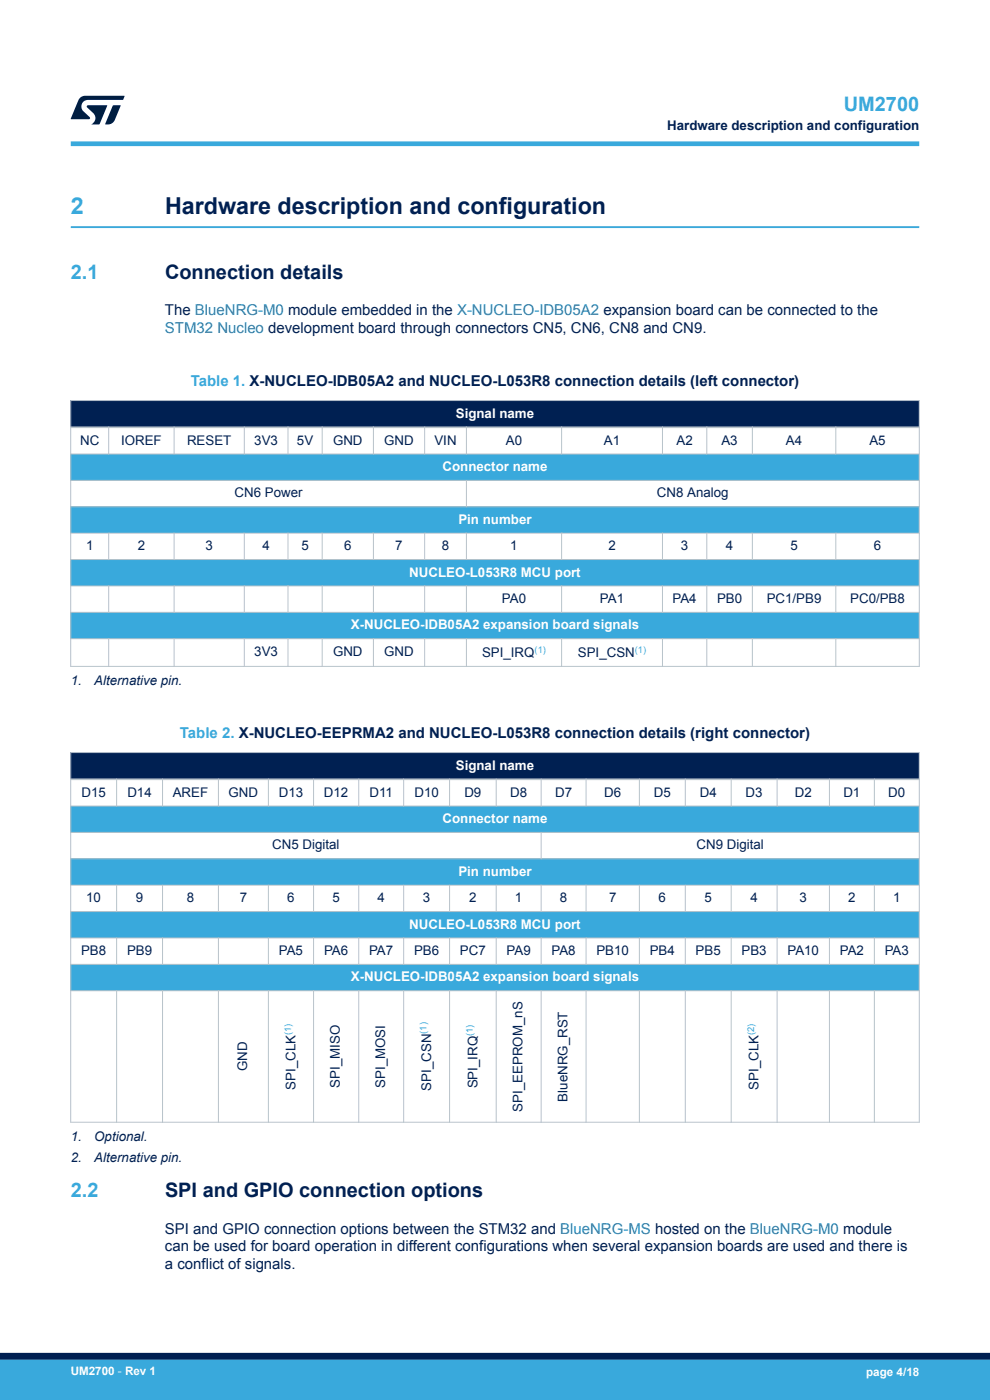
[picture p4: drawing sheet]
<svg xmlns="http://www.w3.org/2000/svg" width="210mm" height="297mm" viewBox="0 0 210 297" stroke-linecap="round" stroke-linejoin="round" font-family="sans-serif">
<defs><g id="words">
<text font-size="4.9" fill="#39a9dc" x="15" y="45.4">2</text>
<text font-size="4.9" fill="#002052" x="35" y="45.4">Hardware description and configuration</text>
<g font-size="4.2" fill="#39a9dc">
<text x="179" y="23.5">UM2700</text>
<text x="15" y="59.2">2.1</text>
<text x="15" y="254">2.2</text>
</g>
<g font-size="4.2" fill="#002052">
<text x="35" y="59.2">Connection details</text>
<text x="35" y="254">SPI and GPIO connection options</text>
</g>
<g font-size="3.2" fill="#002052">
<text x="35" y="66.9">The BlueNRG-M0 module embedded in the X-NUCLEO-IDB05A2 expansion board can be connected to the</text>
<text x="35" y="261.7">SPI and GPIO connection options between the STM32 and BlueNRG-MS hosted on the BlueNRG-M0 module</text>
<text x="35" y="269.3">a conflict of signals.</text>
<text x="35" y="265.5">can be used for board operation in different configurations when several expansion boards are used and there is</text>
</g>
<text font-size="3.2" fill="#1f81af" x="35" y="70.7">STM32 Nucleo development board through connectors CN5, CN6, CN8 and CN9.</text>
<g font-size="3.2" fill="#39a9dc">
<text x="40.5" y="82">Table 1. X-NUCLEO-IDB05A2 and NUCLEO-L053R8 connection details (left connector)</text>
<text x="38.2" y="156.7">Table 2. X-NUCLEO-EEPRMA2 and NUCLEO-L053R8 connection details (right connector)</text>
</g>
<g font-size="2.8" fill="#002052">
<text x="141.5" y="27.5">Hardware description and configuration</text>
<text x="17" y="94.3">NC</text>
<text x="25.7" y="94.3">IOREF</text>
<text x="39.7" y="94.3">RESET</text>
<text x="53.9" y="94.3">3V3</text>
<text x="63" y="94.3">5V</text>
<text x="70.6" y="94.3">GND</text>
<text x="81.5" y="94.3">GND</text>
<text x="92.2" y="94.3">VIN</text>
<text x="107.3" y="94.3">A0</text>
<text x="128.1" y="94.3">A1</text>
<text x="143.5" y="94.3">A2</text>
<text x="153" y="94.3">A3</text>
<text x="166.7" y="94.3">A4</text>
<text x="184.4" y="94.3">A5</text>
<text x="49.8" y="105.5">CN6 Power</text>
<text x="139.4" y="105.5">CN8 Analog</text>
<text x="18.2" y="116.7">1</text>
<text x="29.2" y="116.7">2</text>
<text x="43.6" y="116.7">3</text>
<text x="55.7" y="116.7">4</text>
<text x="63.9" y="116.7">5</text>
<text x="73" y="116.7">6</text>
<text x="83.9" y="116.7">7</text>
<text x="93.7" y="116.7">8</text>
<text x="108.2" y="116.7">1</text>
<text x="129" y="116.7">2</text>
<text x="144.4" y="116.7">3</text>
<text x="154" y="116.7">4</text>
<text x="167.7" y="116.7">5</text>
<text x="185.4" y="116.7">6</text>
<text x="106.5" y="127.9">PA0</text>
<text x="127.3" y="127.9">PA1</text>
<text x="142.7" y="127.9">PA4</text>
<text x="152.1" y="127.9">PB0</text>
<text x="162.6" y="127.9">PC1/PB9</text>
<text x="180.3" y="127.9">PC0/PB8</text>
<text x="53.9" y="139.2">3V3</text>
<text x="70.6" y="139.2">GND</text>
<text x="81.5" y="139.2">GND</text>
<text x="102.3" y="139.4">SPI_IRQ</text>
<text x="122.6" y="139.4">SPI_CSN</text>
<text x="15" y="145.4">1.</text>
<text x="20" y="145.4">Alternative pin.</text>
<text x="17.3" y="169">D15</text>
<text x="27" y="169">D14</text>
<text x="36.6" y="169">AREF</text>
<text x="48.5" y="169">GND</text>
<text x="59.1" y="169">D13</text>
<text x="68.7" y="169">D12</text>
<text x="78.4" y="169">D11</text>
<text x="87.9" y="169">D10</text>
<text x="98.5" y="169">D9</text>
<text x="108.2" y="169">D8</text>
<text x="117.7" y="169">D7</text>
<text x="128.2" y="169">D6</text>
<text x="138.7" y="169">D5</text>
<text x="148.4" y="169">D4</text>
<text x="158.2" y="169">D3</text>
<text x="168.6" y="169">D2</text>
<text x="178.9" y="169">D1</text>
<text x="188.4" y="169">D0</text>
<text x="57.8" y="180.2">CN5 Digital</text>
<text x="147.8" y="180.2">CN9 Digital</text>
<text x="18.3" y="191.4">10</text>
<text x="28.8" y="191.4">9</text>
<text x="39.6" y="191.4">8</text>
<text x="50.8" y="191.4">7</text>
<text x="60.9" y="191.4">6</text>
<text x="70.5" y="191.4">5</text>
<text x="80.1" y="191.4">4</text>
<text x="89.7" y="191.4">3</text>
<text x="99.5" y="191.4">2</text>
<text x="109.2" y="191.4">1</text>
<text x="118.8" y="191.4">8</text>
<text x="129.2" y="191.4">7</text>
<text x="139.7" y="191.4">6</text>
<text x="149.4" y="191.4">5</text>
<text x="159.2" y="191.4">4</text>
<text x="169.6" y="191.4">3</text>
<text x="179.9" y="191.4">2</text>
<text x="189.4" y="191.4">1</text>
<text x="17.2" y="202.6">PB8</text>
<text x="26.9" y="202.6">PB9</text>
<text x="59.2" y="202.6">PA5</text>
<text x="68.7" y="202.6">PA6</text>
<text x="78.3" y="202.6">PA7</text>
<text x="87.8" y="202.6">PB6</text>
<text x="97.6" y="202.6">PC7</text>
<text x="107.5" y="202.6">PA9</text>
<text x="117" y="202.6">PA8</text>
<text x="126.5" y="202.6">PB10</text>
<text x="137.8" y="202.6">PB4</text>
<text x="147.6" y="202.6">PB5</text>
<text x="157.3" y="202.6">PB3</text>
<text x="167" y="202.6">PA10</text>
<text x="178.1" y="202.6">PA2</text>
<text x="187.7" y="202.6">PA3</text>
<text x="52.4" y="227.3" transform="rotate(-90 52.4 227.3)">GND</text>
<text x="62.7" y="231.1" transform="rotate(-90 62.7 231.1)">SPI_CLK</text>
<text x="72.1" y="230.8" transform="rotate(-90 72.1 230.8)">SPI_MISO</text>
<text x="81.7" y="230.8" transform="rotate(-90 81.7 230.8)">SPI_MOSI</text>
<text x="91.4" y="231.4" transform="rotate(-90 91.4 231.4)">SPI_CSN</text>
<text x="101.3" y="230.9" transform="rotate(-90 101.3 230.9)">SPI_IRQ</text>
<text x="120.4" y="233.7" transform="rotate(-90 120.4 233.7)">BlueNRG_RST</text>
<text x="160.9" y="231.1" transform="rotate(-90 160.9 231.1)">SPI_CLK</text>
<text x="110.8" y="235.8" transform="rotate(-90 110.8 235.8)">SPI_EEPROM_nS</text>
<text x="15" y="242.1">1.</text>
<text x="20" y="242.1">Optional.</text>
<text x="15" y="246.5">2.</text>
<text x="20" y="246.5">Alternative pin.</text>
</g>
<g font-size="2.8" fill="#fff">
<text x="96.7" y="88.6">Signal name</text>
<text x="93.9" y="99.9">Connector name</text>
<text x="97.2" y="111.1">Pin number</text>
<text x="86.8" y="122.3">NUCLEO-L053R8 MCU port</text>
<text x="74.4" y="133.5">X-NUCLEO-IDB05A2 expansion board signals</text>
<text x="96.7" y="163.3">Signal name</text>
<text x="93.9" y="174.6">Connector name</text>
<text x="97.2" y="185.8">Pin number</text>
<text x="86.8" y="197">NUCLEO-L053R8 MCU port</text>
<text x="74.4" y="208.2">X-NUCLEO-IDB05A2 expansion board signals</text>
</g>
<g font-size="2.5" fill="#fff">
<text x="15" y="291.6">UM2700 - Rev 1</text>
<text x="183.7" y="291.9">page 4/18</text>
</g>
<g font-size="2" fill="#39a9dc">
<text x="113.4" y="138.4">(1)</text>
<text x="134.7" y="138.4">(1)</text>
<text x="61.7" y="219.5" transform="rotate(-90 61.7 219.5)">(1)</text>
<text x="90.5" y="219.3" transform="rotate(-90 90.5 219.3)">(1)</text>
<text x="100.3" y="219.8" transform="rotate(-90 100.3 219.8)">(1)</text>
<text x="160" y="219.5" transform="rotate(-90 160 219.5)">(2)</text>
</g>
</g></defs>
<path d="M15 48.2h180" fill="none" stroke="#39a9dc" stroke-width=".4"/>
<g fill="#002052">
<path d="M15 85h180v5.6h-180z" fill-rule="evenodd"/>
<path d="M15 85h180v5.6h-180z" fill-rule="evenodd"/>
</g>
<g fill="#39a9dc">
<path d="M15 96.3h180v5.6h-180z" fill-rule="evenodd"/>
<path d="M15 107.5h180v5.6h-180z" fill-rule="evenodd"/>
<path d="M15 118.7h180v5.6h-180z" fill-rule="evenodd"/>
<path d="M15 129.9h180v5.6h-180z" fill-rule="evenodd"/>
</g>
<g fill="none" stroke="#b9c4ca" stroke-width=".21">
<path d="M14.9 96.3h180.2M14.9 85h180.2M15 84.9v56.6M23.1 90.5v5.9M36.9 90.5v5.9M51.8 90.5v5.9M61.1 90.5v5.9M68.3 90.5v5.9M79.2 90.5v5.9M90.1 90.5v5.9M98.9 90.5v5.9M119.1 90.5v5.9"/>
<path d="M140.5 90.5v5.9M149.9 90.5v5.9M159.6 90.5v5.9M177.3 90.5v5.9M195 84.9v56.6M14.9 118.7h180.2M14.9 101.9h180.2M14.9 113.1h180.2M14.9 107.5h180.2M23.1 113v5.8M36.9 113v5.8M51.8 113v5.8"/>
<path d="M61.1 113v5.8M68.3 113v5.8M79.2 113v5.8M90.1 113v5.8M98.9 101.8v5.8M98.9 113v5.8M119.1 113v5.8M140.5 113v5.8M149.9 113v5.8M159.6 113v5.8M177.3 113v5.8M14.9 129.9h180.2"/>
<path d="M14.9 124.3h180.2M14.9 135.5h180.2M23.1 124.2v5.8M23.1 135.4v6.1M36.9 124.2v5.8M36.9 135.4v6.1M51.8 124.2v5.8M51.8 135.4v6.1M61.1 124.2v5.8M61.1 135.4v6.1M68.3 124.2v5.8M68.3 135.4v6.1"/>
<path d="M79.2 124.2v5.8M79.2 135.4v6.1M90.1 124.2v5.8M90.1 135.4v6.1M98.9 124.2v5.8M98.9 135.4v6.1M119.1 124.2v5.8M119.1 135.4v6.1M140.5 124.2v5.8M140.5 135.4v6.1M149.9 124.2v5.8M149.9 135.4v6.1"/>
<path d="M159.6 124.2v5.8M159.6 135.4v6.1M177.3 124.2v5.8M177.3 135.4v6.1M14.9 141.4h180.2"/>
</g>
<path d="M14.9 90.6h180.2" fill="none" stroke="#b9c4ca" stroke-width=".35"/>
<g fill="#002052">
<path d="M15 159.7h180v5.6h-180z" fill-rule="evenodd"/>
<path d="M15 159.7h180v5.6h-180z" fill-rule="evenodd"/>
</g>
<g fill="#39a9dc">
<path d="M15 171h180v5.6h-180z" fill-rule="evenodd"/>
<path d="M15 182.2h180v5.6h-180z" fill-rule="evenodd"/>
<path d="M15 193.4h180v5.6h-180z" fill-rule="evenodd"/>
<path d="M15 204.6h180v5.6h-180z" fill-rule="evenodd"/>
</g>
<g fill="none" stroke="#b9c4ca" stroke-width=".21">
<path d="M14.9 159.7h180.2M15 159.5v78.7M195 159.5v78.7M14.9 176.6h180.2M14.9 171h180.2M24.7 165.1v6M34.5 165.1v6M46.3 165.1v6M56.9 165.1v6M66.5 165.1v6M76.1 165.1v6M85.6 165.1v6"/>
<path d="M95.4 165.1v6M105.3 165.1v6M114.8 165.1v6M114.8 176.5v5.8M124.3 165.1v6M135.6 165.1v6M145.4 165.1v6M155.1 165.1v6M164.8 165.1v6M175.9 165.1v6M185.5 165.1v6M14.9 187.8h180.2"/>
<path d="M14.9 199h180.2M14.9 193.4h180.2M14.9 182.2h180.2M24.7 187.7v5.8M24.7 198.9v5.8M34.5 187.7v5.8M34.5 198.9v5.8M46.3 187.7v5.8M46.3 198.9v5.8M56.9 187.7v5.8M56.9 198.9v5.8M66.5 187.7v5.8"/>
<path d="M66.5 198.9v5.8M76.1 187.7v5.8M76.1 198.9v5.8M85.6 187.7v5.8M85.6 198.9v5.8M95.4 187.7v5.8M95.4 198.9v5.8M105.3 187.7v5.8M105.3 198.9v5.8M114.8 187.7v5.8M114.8 198.9v5.8M124.3 187.7v5.8"/>
<path d="M124.3 198.9v5.8M135.6 187.7v5.8M135.6 198.9v5.8M145.4 187.7v5.8M145.4 198.9v5.8M155.1 187.7v5.8M155.1 198.9v5.8M164.8 187.7v5.8M164.8 198.9v5.8M175.9 187.7v5.8M175.9 198.9v5.8M185.5 187.7v5.8"/>
<path d="M185.5 198.9v5.8M14.9 210.2h180.2M14.9 204.6h180.2M24.7 210.1v28.1M34.5 210.1v28.1M46.3 210.1v28.1M56.9 210.1v28.1M66.5 210.1v28.1M76.1 210.1v28.1M85.6 210.1v28.1M95.4 210.1v28.1M105.3 210.1v28.1"/>
<path d="M114.8 210.1v28.1M124.3 210.1v28.1M135.6 210.1v28.1M145.4 210.1v28.1M155.1 210.1v28.1M164.8 210.1v28.1M175.9 210.1v28.1M185.5 210.1v28.1M14.9 238.1h180.2"/>
</g>
<path d="M14.9 165.3h180.2" fill="none" stroke="#b9c4ca" stroke-width=".35"/>
<path d="M15 30.5h180" fill="none" stroke="#39a9dc" stroke-width="1"/>
<g fill="#001e41">
<path d="M17.1 20.7l.9-.4 8.4 .1-.3 .8h-7.4a1.4 1.4 0 0 0-1.3 .8 1.4 1.4 0 0 0 .2 1.5l1.4 1.3v.4l-4 .1 1.6-4.1z"/>
<path d="M24 22.4h1.6l-1.3 3.1a1.54 1.54 0 0 1-1.4 .9l-.6-.1z"/>
<path d="M18.5 22.4h4.2l-1.6 4h-1.7a1.48 1.48 0 0 0 .4-2.4l-1.3-1.2z"/>
</g>
<g fill="#39a9dc">
<path d="M0 288.4h210v8.6h-210z" fill-rule="evenodd"/>
<path d="M-.1 288.4h210.2v4.4h-210.2z" fill-rule="evenodd"/>
</g>
<path d="M0 287.7h210" fill="none" stroke="#002052" stroke-width="1.4"/>
<use href="#words"/>
</svg>
